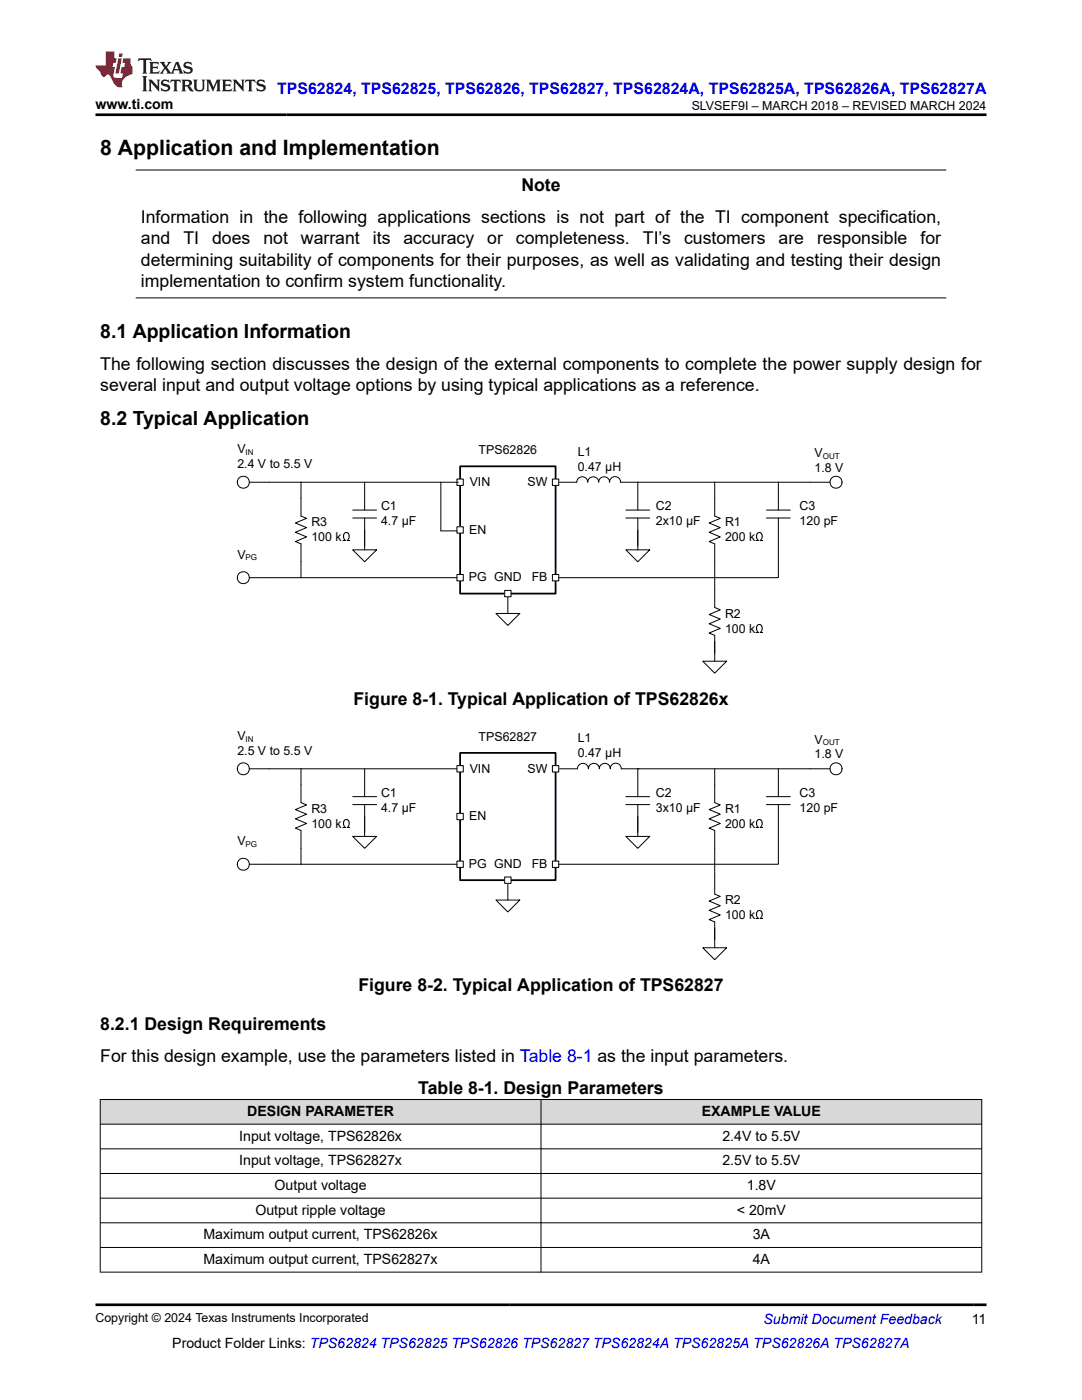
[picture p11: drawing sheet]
<svg xmlns="http://www.w3.org/2000/svg" width="216mm" height="279mm" viewBox="0 0 216 279" stroke-linecap="round" stroke-linejoin="round" font-family="sans-serif">
<defs><g id="words">
<text font-size="4.2" x="20" y="30.9">8 Application and Implementation</text>
<g font-size="3.9">
<text x="20" y="67.4">8.1 Application Information</text>
<text x="20" y="84.7">8.2 Typical Application</text>
</g>
<g font-size="3.5">
<text x="104" y="38.2">Note</text>
<text x="28.1" y="44.5">Information in the following applications sections is not part of the TI component specification,</text>
<text x="28.1" y="53">determining suitability of components for their purposes, as well as validating and testing their design</text>
<text x="28.1" y="48.8">and</text>
<text x="36.6" y="48.8">TI</text>
<text x="42.3" y="48.8">does</text>
<text x="52.6" y="48.8">not</text>
<text x="60" y="48.8">warrant</text>
<text x="74.4" y="48.8">its</text>
<text x="80.5" y="48.8">accuracy</text>
<text x="97.2" y="48.8">or</text>
<text x="102.9" y="48.8">completeness.</text>
<text x="128.3" y="48.8">TI’s</text>
<text x="136.5" y="48.8">customers</text>
<text x="155.3" y="48.8">are</text>
<text x="163" y="48.8">responsible</text>
<text x="183.7" y="48.8">for</text>
<text x="28.1" y="57.2">implementation to confirm system functionality.</text>
<text x="20" y="73.8">The following section discusses the design of the external components to complete the power supply design for</text>
<text x="20" y="78.1">several input and output voltage options by using typical applications as a reference.</text>
<text x="70.5" y="140.6">Figure 8-1. Typical Application of TPS62826x</text>
<text x="71.5" y="197.8">Figure 8-2. Typical Application of TPS62827</text>
<text x="20" y="205.6">8.2.1 Design Requirements</text>
<text x="20" y="211.9">For this design example, use the parameters listed in Table 8-1 as the input parameters.</text>
<text x="83.5" y="218.3">Table 8-1. Design Parameters</text>
</g>
<text font-size="3.2" fill="#00f" x="55.3" y="18.7">TPS62824, TPS62825, TPS62826, TPS62827, TPS62824A, TPS62825A, TPS62826A, TPS62827A</text>
<g font-size="2.8">
<text x="19" y="21.8">www.ti.com</text>
<text x="47.7" y="227.6">Input voltage, TPS62826x</text>
<text x="49.3" y="222.7">DESIGN PARAMETER</text>
<text x="140" y="222.7">EXAMPLE VALUE</text>
<text x="144.2" y="227.6">2.4V to 5.5V</text>
<text x="47.7" y="232.5">Input voltage, TPS62827x</text>
<text x="144.2" y="232.5">2.5V to 5.5V</text>
<text x="54.8" y="237.5">Output voltage</text>
<text x="149" y="237.5">1.8V</text>
<text x="51" y="242.4">Output ripple voltage</text>
<text x="147" y="242.4">&lt; 20mV</text>
<text x="40.6" y="247.3">Maximum output current, TPS62826x</text>
<text x="150.2" y="247.3">3A</text>
<text x="40.6" y="252.2">Maximum output current, TPS62827x</text>
<text x="150.2" y="252.2">4A</text>
<text x="34.4" y="269">Product Folder Links: TPS62824 TPS62825 TPS62826 TPS62827 TPS62824A TPS62825A TPS62826A TPS62827A</text>
<text x="193.9" y="264.2">11</text>
</g>
<text font-size="2.8" fill="#00f" x="152.4" y="264.2">Submit Document Feedback</text>
<g font-size="2.5">
<text x="138" y="21.9">SLVSEF9I – MARCH 2018 – REVISED MARCH 2024</text>
<text x="47.4" y="90.5">V</text>
<text x="47.4" y="93.5">2.4 V to 5.5 V</text>
<text x="95.5" y="90.6">TPS62826</text>
<text x="115.3" y="91">L1</text>
<text x="115.3" y="93.9">0.47 µH</text>
<text x="162.6" y="91.2">V</text>
<text x="162.6" y="94.2">1.8 V</text>
<text x="76" y="101.8">C1</text>
<text x="93.7" y="97">VIN</text>
<text x="105.3" y="97">SW</text>
<text x="130.9" y="101.8">C2</text>
<text x="159.6" y="101.8">C3</text>
<text x="62.1" y="105">R3</text>
<text x="62.1" y="108">100 k</text>
<text x="76" y="104.8">4.7 µF</text>
<text x="93.6" y="106.5">EN</text>
<text x="130.9" y="104.8">2x10 µF</text>
<text x="144.7" y="105">R1</text>
<text x="144.7" y="108">200 k</text>
<text x="159.6" y="104.8">120 pF</text>
<text x="47.4" y="111.5">V</text>
<text x="93.5" y="116">PG GND</text>
<text x="106.1" y="116">FB</text>
<text x="144.7" y="123.3">R2</text>
<text x="144.7" y="126.2">100 k</text>
<text x="47.4" y="147.7">V</text>
<text x="95.5" y="147.8">TPS62827</text>
<text x="115.3" y="148.2">L1</text>
<text x="162.6" y="148.4">V</text>
<text x="47.4" y="150.6">2.5 V to 5.5 V</text>
<text x="93.7" y="154.2">VIN</text>
<text x="105.3" y="154.2">SW</text>
<text x="115.3" y="151.1">0.47 µH</text>
<text x="162.6" y="151.3">1.8 V</text>
<text x="76" y="159">C1</text>
<text x="130.9" y="159">C2</text>
<text x="130.9" y="162">3x10 µF</text>
<text x="159.6" y="159">C3</text>
<text x="159.6" y="162">120 pF</text>
<text x="62.1" y="162.2">R3</text>
<text x="62.1" y="165.2">100 k</text>
<text x="76" y="162">4.7 µF</text>
<text x="93.6" y="163.7">EN</text>
<text x="144.7" y="162.2">R1</text>
<text x="144.7" y="165.2">200 k</text>
<text x="47.4" y="168.7">V</text>
<text x="93.5" y="173.2">PG GND</text>
<text x="106.1" y="173.2">FB</text>
<text x="144.7" y="180.5">R2</text>
<text x="144.7" y="183.4">100 k</text>
<text x="19" y="263.9">Copyright © 2024 Texas Instruments Incorporated</text>
</g>
<g font-size="1.6">
<text x="49" y="90.8">IN</text>
<text x="164.2" y="91.5">OUT</text>
<text x="49" y="111.9">PG</text>
<text x="49" y="148">IN</text>
<text x="164.2" y="148.7">OUT</text>
<text x="49" y="169.1">PG</text>
</g>
</g></defs>
<path d="M27.1 33.9h161.7M27.1 59.5h161.7" fill="none" stroke="#000" stroke-width=".2"/>
<path d="M91.8 93.1h19.1v25.4h-19.1z" fill-rule="evenodd" fill="#fff"/>
<path d="M91.8 93.1h19.1v25.4h-19.1z" fill="none" stroke="#000" stroke-width=".35"/>
<path d="M110.2 114.7h1.3v1.2h-1.3z" fill-rule="evenodd" fill="#fff"/>
<path d="M110.2 114.7h1.3v1.2h-1.3z" fill="none" stroke="#000" stroke-width=".2"/>
<path d="M110.2 95.6h1.3v1.3h-1.3z" fill-rule="evenodd" fill="#fff"/>
<path d="M110.2 95.6h1.3v1.3h-1.3zM111.7 96.2h3.4a1.09 1.09 0 0 1 1.1-1 1.09 1.09 0 0 1 1.1 1 1.09 1.09 0 0 1 1.1-1 1.09 1.09 0 0 1 1.1 1 1.09 1.09 0 0 1 1-1 1.09 1.09 0 0 1 1.1 1 1.09 1.09 0 0 1 1.1-1.1 1.09 1.09 0 0 1 1.1 1.1h3.5M142.6 96.2v6.8l1.1 .4-2.2 1 2.2 .9-2.2 .9 2.2 1-2.2 .9 1.1 .4v3.6M101.3 118.5v3.9M124.9 109.7h4.7l-2.3 2.4zM127.3 105.8v3.9M142.6 117.7v3.5l1.1 .5-2.2 .9 2.2 1-2.2 .9 2.2 .9-2.2 .9 1.1 .5v5.2M99 122.4h4.7l-2.4 2.4zM140.2 132h4.8l-2.4 2.3z" fill="none" stroke="#000" stroke-width=".2"/>
<path d="M91.2 114.7h1.2v1.2h-1.2z" fill-rule="evenodd" fill="#fff"/>
<path d="M91.2 114.7h1.2v1.2h-1.2z" fill="none" stroke="#000" stroke-width=".2"/>
<path d="M91.2 95.6h1.2v1.3h-1.2z" fill-rule="evenodd" fill="#fff"/>
<path d="M91.2 95.6h1.2v1.3h-1.2z" fill="none" stroke="#000" stroke-width=".2"/>
<path d="M91.2 105.1h1.2v1.3h-1.2z" fill-rule="evenodd" fill="#fff"/>
<path d="M91.2 105.1h1.2v1.3h-1.2z" fill="none" stroke="#000" stroke-width=".2"/>
<path d="M100.7 117.8h1.3v1.3h-1.3z" fill-rule="evenodd" fill="#fff"/>
<g fill="none" stroke="#000" stroke-width=".2">
<path d="M60.1 96.2v6.8l1.1 .4-2.3 1 2.3 .9-2.3 .9 2.3 1-2.3 .9 1.2 .4v6.8M72.8 96.2v5.6M88 96.2v9.7l3.2 .1M91.5 96.2h-41.8M155.3 96.2v5.6M165.6 96.2h-38.3v5.6M70.4 109.7h4.7l-2.3 2.4zM70.4 103.4h4.7M70.4 101.8h4.7M72.8 103.4v6.3M91.2 115.3h-41.5M100.7 117.8h1.3v1.3h-1.3z"/>
<path d="M124.9 103.4h4.7M124.9 101.8h4.7M127.3 103.4v5.5M142.6 112.1v5.6M152.9 103.4h4.8M152.9 101.8h4.8M155.3 109v6.3h-43.8M155.3 103.4v5.5"/>
<circle cx="48.6" cy="96.2" r="1.2"/>
<circle cx="166.8" cy="96.2" r="1.2"/>
<circle cx="48.6" cy="115.3" r="1.2"/>
</g>
<path d="M91.8 150.3h19.1v25.4h-19.1z" fill-rule="evenodd" fill="#fff"/>
<path d="M91.8 150.3h19.1v25.4h-19.1z" fill="none" stroke="#000" stroke-width=".35"/>
<path d="M110.2 171.8h1.3v1.3h-1.3z" fill-rule="evenodd" fill="#fff"/>
<path d="M110.2 171.8h1.3v1.3h-1.3z" fill="none" stroke="#000" stroke-width=".2"/>
<path d="M110.2 152.8h1.3v1.3h-1.3z" fill-rule="evenodd" fill="#fff"/>
<path d="M110.2 152.8h1.3v1.3h-1.3zM111.7 153.4h3.5a1.09 1.09 0 0 1 1.1-1.1 1.09 1.09 0 0 1 1.1 1.1 1.09 1.09 0 0 1 1.1-1.1 1.09 1.09 0 0 1 1.1 1.1 1.09 1.09 0 0 1 1.1-1.1 1.09 1.09 0 0 1 1.1 1.1 1.09 1.09 0 0 1 1.1-1.1 1.09 1.09 0 0 1 1.1 1.1h3.5M142.6 153.4v6.8l1.1 .4-2.2 1 2.2 .9-2.2 .9 2.2 .9-2.2 1 1.1 .4v3.6M99 179.6h4.7l-2.4 2.4zM101.3 175.7v3.9M124.9 166.9h4.7l-2.3 2.4zM127.3 163v3.9M142.6 174.9v3.5l1.1 .5-2.2 .9 2.2 .9-2.2 1 2.2 .9-2.2 .9 1.1 .5v5.1M140.2 189.1h4.8l-2.4 2.4z" fill="none" stroke="#000" stroke-width=".2"/>
<path d="M91.2 171.8h1.2v1.3h-1.2z" fill-rule="evenodd" fill="#fff"/>
<path d="M91.2 171.8h1.2v1.3h-1.2z" fill="none" stroke="#000" stroke-width=".2"/>
<path d="M91.2 152.8h1.2v1.3h-1.2z" fill-rule="evenodd" fill="#fff"/>
<path d="M91.2 152.8h1.2v1.3h-1.2z" fill="none" stroke="#000" stroke-width=".2"/>
<path d="M91.2 162.3h1.2v1.3h-1.2z" fill-rule="evenodd" fill="#fff"/>
<path d="M91.2 162.3h1.2v1.3h-1.2z" fill="none" stroke="#000" stroke-width=".2"/>
<path d="M100.7 175h1.3v1.3h-1.3z" fill-rule="evenodd" fill="#fff"/>
<g fill="none" stroke="#000" stroke-width=".2">
<path d="M49.7 153.4h41.5M60.1 153.4v6.8l1.1 .4-2.3 1 2.3 .9-2.3 .9 2.3 .9-2.3 1 1.2 .4v6.8M70.4 159h4.7M72.8 153.4v5.6M124.9 159h4.7M152.9 159h4.8M155.3 153.4v5.6M165.6 153.4h-38.3v5.6M49.7 172.5h41.5M70.4 166.9h4.7l-2.3 2.4zM70.4 160.6h4.7M72.8 160.6v6.3"/>
<path d="M100.7 175h1.3v1.3h-1.3zM124.9 160.6h4.7M127.3 160.6v5.5M142.6 169.3v5.6M152.9 160.6h4.8M155.3 166.2v6.3h-43.8M155.3 160.6v5.5"/>
<circle cx="48.6" cy="153.4" r="1.2"/>
<circle cx="166.8" cy="153.4" r="1.2"/>
<circle cx="48.6" cy="172.5" r="1.2"/>
</g>
<g fill="#d8d8d8">
<path d="M20 219.4h175.9v5h-175.9z" fill-rule="evenodd"/>
<path d="M20.1 219.5h87.8v4.8h-87.8z" fill-rule="evenodd"/>
<path d="M108 219.5h87.8v4.8h-87.8z" fill-rule="evenodd"/>
</g>
<path d="M19.9 219.4h176.1M20 219.4v34.5M107.9 219.4v34.5M195.9 219.4v34.5M19.9 224.4h176.1M19.9 229.3h176.1M19.9 234.2h176.1M19.9 239.1h176.1M19.9 244h176.1M19.9 249h176.1M19.9 253.9h176.1" fill="none" stroke="#000" stroke-width=".2"/>
<path d="M27.7 11.6l-.2 .6 .5-.2h.6v.1v2.2l-.2 .4h1l-.2-.4v-2.2v-.1h.5l.5 .2-.1-.6zM29.8 12.4l.2 .3v1.6l-.2 .4h1.9l.1-.6a1.08 1.08 0 0 1-1.3 .2v-.7h.6l.4 .2v-.7l-.4 .2h-.6v-.5l.2-.2a1 1 0 0 1 1 .3l-.1-.5zM31.8 12.4l1 1.1-1 1.2h.9l-.2-.2 .4-.8 .5 .8-.2 .2h1.6l-.2-.2 .1-.5h1l.1 .5-.1 .2h.9l-.2-.4-.8-1.9h-.5l-1 2.1-.8-1.1 .9-1h-.8l.2 .2-.5 .6-.3-.6 .1-.2zM35.2 12.8l.4 1h-.8zM36.8 12.5a.65 .65 0 0 0-.2 .7 .65 .65 0 0 0 .6 .5l.7 .1 .1 .3a.79 .79 0 0 1-.7 .4 .79 .79 0 0 1-.7-.5l.1 .7 .2-.1a.93 .93 0 0 0 1.1 0 .93 .93 0 0 0 .4-.9 1.46 1.46 0 0 0-1.2-.6l-.1-.3a1.09 1.09 0 0 1 1.2 .2l-.2-.6-.1 .1-.6-.2zM28.4 15.2l.2 .4v2.2l-.2 .4h1l-.2-.4v-2.2l.2-.4zM29.6 15.9l.2 .4v1.5l-.2 .4h.8l-.3-.4v-1.3l1.7 1.8v-2l.2-.4h-.8l.2 .2 .1 1.1-1.2-1.3zM32.3 16a.65 .65 0 0 0-.2 .8 .65 .65 0 0 0 .7 .4l.6 .2 .1 .2a.79 .79 0 0 1-.7 .4 .79 .79 0 0 1-.7-.5l.1 .7 .2-.1a.93 .93 0 0 0 1.1 .1 .93 .93 0 0 0 .4-1 1.46 1.46 0 0 0-1.2-.5l-.1-.4a1.09 1.09 0 0 1 1.2 .2l-.2-.6-.1 .1-.6-.1zM34.1 15.9l-.1 .6a.63 .63 0 0 1 .7-.3l.1 1.6-.3 .4h1l-.2-.4v-1.6a.66 .66 0 0 1 .8 .3l-.1-.6zM36.2 15.9l.2 .4v1.5l-.2 .4h.9l-.2-.2v-.7h.5l.1 .2a.79 .79 0 0 0 1.2 .6l-1-.9a.61 .61 0 0 0 .6-.6 .61 .61 0 0 0-.5-.7zM36.9 16.2h.2a.47 .47 0 0 1 .5 .1 .47 .47 0 0 1 .1 .5l-.2 .1-.6 .1zM38.5 15.9l.2 .2a2.27 2.27 0 0 0 .4 2 1.04 1.04 0 0 0 1.7-.7v-1.3l.2-.2h-.8l.2 .4v1.1a.6 .6 0 0 1-.6 .6 .6 .6 0 0 1-.6-.6v-1.1l.3-.4zM41.1 15.9l.2 .4v1.5l-.2 .4h.7l-.2-.4v-1.4l.9 1.9 .8-1.9v1.4l-.2 .4h1l-.3-.4v-1.5l.3-.4h-.8l-.7 1.5-.7-1.5zM44.3 15.9l.2 .4v1.5l-.2 .4h1.9l.1-.6a1.09 1.09 0 0 1-1.3 .2v-.7h.6l.4 .2v-.6l-.4 .2h-.6v-.6l.2-.1a1.01 1.01 0 0 1 1 .3l-.1-.6zM46.4 15.9l.3 .4v1.5l-.3 .4h.8l-.2-.4v-1.3l1.6 1.8v-2l.2-.4h-.7l.2 .2v1.1l-1.2-1.3zM49 15.9l-.1 .6a.63 .63 0 0 1 .8-.3v1.6l-.3 .4h1l-.2-.4v-1.6a.66 .66 0 0 1 .8 .3l-.1-.6zM51.4 16a.65 .65 0 0 0-.2 .8 .65 .65 0 0 0 .6 .4l.6 .2 .2 .2a.79 .79 0 0 1-.8 .4 .79 .79 0 0 1-.6-.5l.1 .7 .2-.1a.93 .93 0 0 0 1 .1 .93 .93 0 0 0 .5-1 1.46 1.46 0 0 0-1.3-.5l-.1-.4a1.09 1.09 0 0 1 1.3 .2l-.2-.6-.2 .1-.5-.1z" fill="#231f20"/>
<path d="M21.1 10.3v2.7h-2.1l.1 .4 .9 1a.95 .95 0 0 0 .9 .9 .59 .59 0 0 1 .6-.4 .59 .59 0 0 1 .5 .3l.4 .8a1.59 1.59 0 0 0 2.1 1.4 1.61 1.61 0 0 1 1-2.3l1-.3-.1-1.5a1.59 1.59 0 0 1-.4-1.7h-1.4l-.2 .9h.5l-.1 .9h-.5l-.2 .9v.3l.4 .1-.2 .9h-.6a.73 .73 0 0 1-1.1-.7l.3-1.5h-.5l.2-.9h.5l.2-.9h-.5v-1.3zM23.6 11.6l-.6 3.1h.7l.6-3.1zM23.8 10.7l-.1 .6h.7l.1-.6z" fill="#ed1c24"/>
<path d="M19 22.9h177.8M19 260.4h177.8" fill="none" stroke="#000" stroke-width=".53"/>
<use href="#words"/>
</svg>
